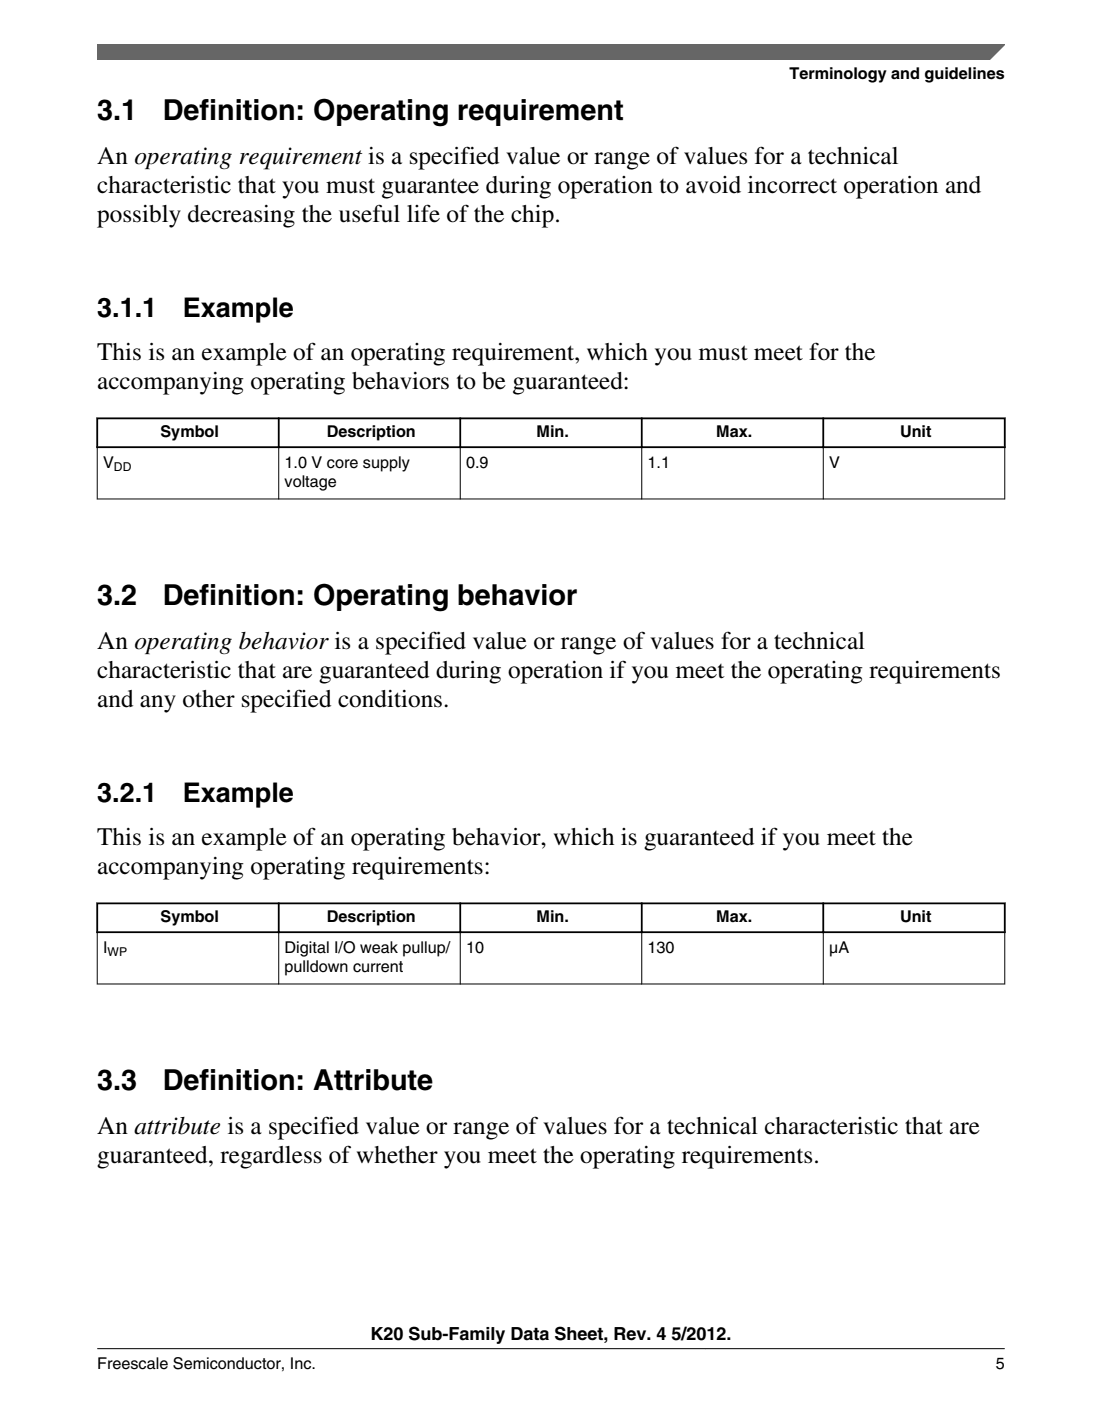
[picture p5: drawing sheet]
<svg xmlns="http://www.w3.org/2000/svg" width="216mm" height="274mm" viewBox="0 0 216 274" stroke-linecap="round" stroke-linejoin="round" font-family="sans-serif">
<defs><g id="words">
<g font-size="5.6">
<text x="19" y="23.5">3.1</text>
<text x="31.9" y="23.5">Definition: Operating requirement</text>
<text x="19" y="118.5">3.2</text>
<text x="31.9" y="118.5">Definition: Operating behavior</text>
<text x="19" y="213.5">3.3</text>
<text x="31.9" y="213.5">Definition: Attribute</text>
</g>
<g font-size="5.3">
<text x="19.1" y="62">3.1.1</text>
<text x="35.8" y="62">Example</text>
<text x="19" y="156.9">3.2.1</text>
<text x="35.8" y="156.9">Example</text>
</g>
<g font-size="4.9">
<text x="19.1" y="32.2">An operating requirement is a specified value or range of values for a technical</text>
<text x="19.1" y="37.8">characteristic that you must guarantee during operation to avoid incorrect operation and</text>
<text x="19.1" y="43.5">possibly decreasing the useful life of the chip.</text>
<text x="19.1" y="70.6">This is an example of an operating requirement, which you must meet for the</text>
<text x="19.1" y="76.2">accompanying operating behaviors to be guaranteed:</text>
<text x="19" y="127.2">An operating behavior is a specified value or range of values for a technical</text>
<text x="19" y="132.8">characteristic that are guaranteed during operation if you meet the operating requirements</text>
<text x="19" y="138.4">and any other specified conditions.</text>
<text x="19.1" y="165.5">This is an example of an operating behavior, which is guaranteed if you meet the</text>
<text x="19.1" y="171.2">accompanying operating requirements:</text>
<text x="19.1" y="222.1">An attribute is a specified value or range of values for a technical characteristic that are</text>
<text x="19.1" y="227.8">guaranteed, regardless of whether you meet the operating requirements.</text>
</g>
<text font-size="3.5" x="72.6" y="262.3">K20 Sub-Family Data Sheet, Rev. 4 5/2012.</text>
<g font-size="3.2">
<text x="154.7" y="15.5">Terminology and guidelines</text>
<text x="31.4" y="85.6">Symbol</text>
<text x="64" y="85.6">Description</text>
<text x="105.1" y="85.6">Min.</text>
<text x="140.3" y="85.6">Max.</text>
<text x="176.3" y="85.6">Unit</text>
<text x="20.2" y="91.6">V</text>
<text x="55.8" y="91.6">1.0 V core supply</text>
<text x="55.8" y="95.4">voltage</text>
<text x="91.3" y="91.6">0.9</text>
<text x="126.9" y="91.6">1.1</text>
<text x="162.4" y="91.6">V</text>
<text x="31.4" y="180.5">Symbol</text>
<text x="64" y="180.5">Description</text>
<text x="105.1" y="180.5">Min.</text>
<text x="140.3" y="180.5">Max.</text>
<text x="176.3" y="180.5">Unit</text>
<text x="20.2" y="186.5">I</text>
<text x="55.8" y="186.5">Digital I/O weak pullup/</text>
<text x="55.8" y="190.4">pulldown current</text>
<text x="91.3" y="186.5">10</text>
<text x="126.9" y="186.5">130</text>
<text x="162.4" y="186.5">µA</text>
<text x="19" y="268">Freescale Semiconductor, Inc.</text>
<text x="195.1" y="268">5</text>
</g>
<g font-size="2.4">
<text x="22.3" y="92.2">DD</text>
<text x="21.1" y="187.2">WP</text>
</g>
</g></defs>
<path d="M18.9 81.9h178.1M18.9 87.6h178.1M19 81.7v6M54.6 81.7v6M90.2 81.7v6M125.7 81.7v6M161.3 81.7v6M196.8 81.7v6" fill="none" stroke="#000" stroke-width=".35"/>
<path d="M19 97.7h177.9M19 87.7v10.1M54.6 87.3v10.5M90.2 87.3v10.5M125.7 87.3v10.5M161.3 87.3v10.5M196.8 87.7v10.1" fill="none" stroke="#000" stroke-width=".2"/>
<g fill="#fff">
<path d="M19 176.9h177.8v17.6h-177.8z" fill-rule="evenodd"/>
<path d="M19.2 177.1h35.2v5.3h-35.2z" fill-rule="evenodd"/>
<path d="M54.8 177.1h35.2v5.3h-35.2z" fill-rule="evenodd"/>
<path d="M90.3 177.1h35.3v5.3h-35.3z" fill-rule="evenodd"/>
<path d="M125.9 177.1h35.2v5.3h-35.2z" fill-rule="evenodd"/>
<path d="M161.5 177.1h35.2v5.3h-35.2z" fill-rule="evenodd"/>
<path d="M19.1 182.7h35.4v9.9h-35.4z" fill-rule="evenodd"/>
<path d="M54.7 182.7h35.4v9.9h-35.4z" fill-rule="evenodd"/>
<path d="M90.3 182.7h35.3v9.9h-35.3z" fill-rule="evenodd"/>
<path d="M125.8 182.7h35.4v9.9h-35.4z" fill-rule="evenodd"/>
<path d="M161.4 182.7h35.4v9.9h-35.4z" fill-rule="evenodd"/>
</g>
<path d="M18.9 176.9h178.1M19 176.7v6M54.6 176.7v6M90.2 176.7v6M125.7 176.7v6M161.3 176.7v6M196.8 176.7v6M18.9 182.5h178.1" fill="none" stroke="#000" stroke-width=".35"/>
<path d="M19 192.7h177.9M19 182.7v10.1M54.6 182.3v10.5M90.2 182.3v10.5M125.7 182.3v10.5M161.3 182.3v10.5M196.8 182.7v10.1" fill="none" stroke="#000" stroke-width=".2"/>
<path d="M19 8.7h177.8l-5.6 3h-172.2z" fill="#666"/>
<path d="M19 11.7v-3h177.8l-3 3" fill="none" stroke="#666" stroke-width=".28"/>
<path d="M19 264.1h177.8" fill="none" stroke="#000" stroke-width=".2"/>
<use href="#words"/>
</svg>
